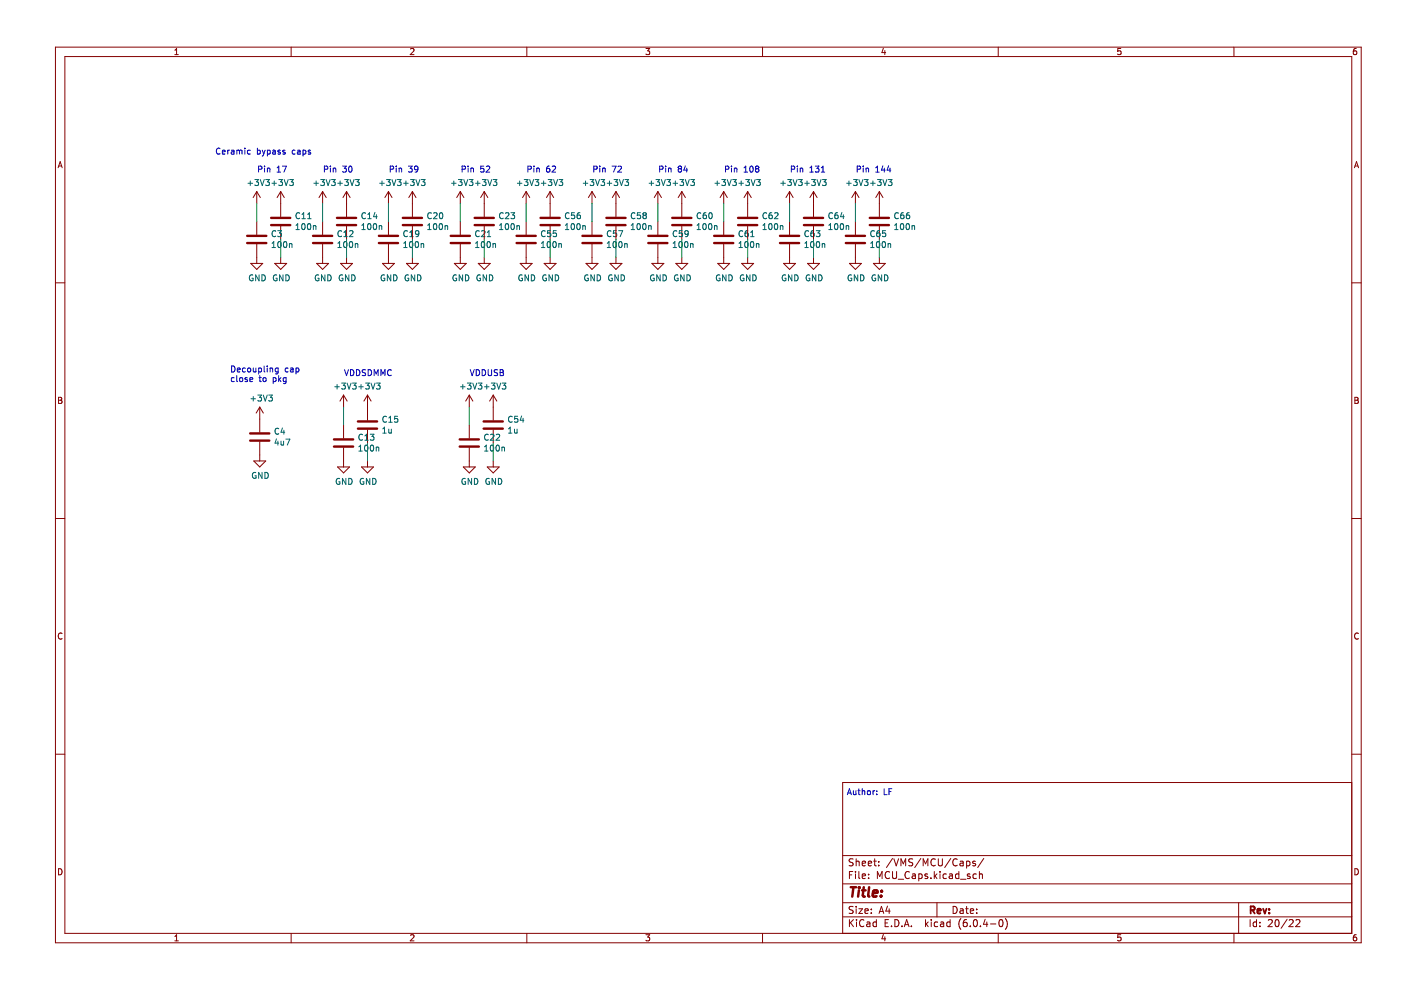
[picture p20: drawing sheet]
<svg xmlns="http://www.w3.org/2000/svg" width="297mm" height="210mm" viewBox="0 0 297 210" stroke-linecap="round" stroke-linejoin="round" font-family="sans-serif">
<path d="M1.8 0h295.3v209.9h-295.3z" fill-rule="evenodd" fill="#fff" stroke="#fff" stroke-width=".21"/>
<g fill="none" stroke="#840000" stroke-width=".21">
<path d="M11.8 10h276.8v189.9h-276.8zM13.8 12h272.8v185.9h-272.8zM37.1 11.6h.7M37.1 10.7l.3-.4v1.3M61.7 10v2M87 10.4l.5-.1 .3 .4-.8 .9h.8M111.7 10v2M136.9 10.3h.9l-.5 .5 .4 .1v.6l-.2 .1-.6-.1M161.7 10v2M187.3 10.2l-.3 .9h.8M187.6 10.7v.9M211.6 10v2"/>
<path d="M237.6 10.3h-.6v.6l.6-.1v.7l-.2 .1-.4-.1M261.6 10v2M287.5 10.3h-.3l-.2 .3-.1 .7 .3 .3 .4-.1-.1-.7h-.3l-.3 .2M12.3 35.6l.5-1.3 .4 1.3M12.4 35.2h.7M287.2 35.6l.4-1.3 .4 1.3M287.3 35.2h.6M11.8 60h2M53.2 55.8h2.5l-1.3 1.3zM54.4 40.6v2.6M54.4 47v2.8M54.4 51.8v4"/>
<path d="M54.4 40.6l-.7 1.3M54.4 40.6l.8 1.3M58.2 55.8h2.6l-1.3 1.3zM59.5 40.6v5.3M59.5 48v2.8M59.5 54.6v1.2M59.5 40.6l-.7 1.3M59.5 40.6l.8 1.3M67.1 55.8h2.6l-1.3 1.3zM68.4 40.6v2.6M68.4 47v2.8M68.4 51.8v4"/>
<path d="M68.4 40.6l-.8 1.3M68.4 40.6l.8 1.3M72.2 55.8h2.5l-1.2 1.3zM73.5 40.6v5.3M73.5 48v2.8M73.5 54.6v1.2M73.5 40.6l-.8 1.3M73.5 40.6l.7 1.3M81.1 55.8h2.5l-1.2 1.3zM82.4 40.6v2.6M82.4 47v2.8M82.4 51.8v4"/>
<path d="M82.4 40.6l-.8 1.3M82.4 40.6l.7 1.3M86.2 55.8h2.5l-1.3 1.3zM87.4 40.6l-.7 1.3M87.4 40.6v5.3M87.4 48v2.8M87.4 54.6v1.2M87.4 40.6l.8 1.3M96.3 55.8h2.6l-1.3 1.3zM97.6 40.6v2.6M97.6 47v2.8M97.6 51.8v4"/>
<path d="M97.6 40.6l-.8 1.3M97.6 40.6l.8 1.3M101.4 55.8h2.5l-1.2 1.3zM102.7 40.6v5.3M102.7 48v2.8M102.7 54.6v1.2M102.7 40.6l-.8 1.3M102.7 40.6l.7 1.3M110.3 55.8h2.5l-1.2 1.3zM111.6 40.6l-.8 1.3M111.6 40.6v2.6M111.6 47v2.8"/>
<path d="M111.6 51.8v4M111.6 40.6l.7 1.3M115.4 55.8h2.5l-1.3 1.3zM116.6 40.6l-.7 1.3M116.6 40.6v5.3M116.6 48v2.8M116.6 54.6v1.2M116.6 40.6l.8 1.3M124.2 55.8h2.6l-1.3 1.3zM125.5 40.6l-.7 1.3M125.5 40.6v2.6M125.5 47v2.8"/>
<path d="M125.5 51.8v4M125.5 40.6l.8 1.3M129.3 55.8h2.6l-1.3 1.3zM130.6 40.6v5.3M130.6 48v2.8M130.6 54.6v1.2M130.6 40.6l-.8 1.3M130.6 40.6l.8 1.3M138.2 55.8h2.5l-1.2 1.3zM139.5 40.6l-.8 1.3M139.5 40.6v2.6M139.5 47v2.8"/>
<path d="M139.5 51.8v4M139.5 40.6l.7 1.3M143.3 55.8h2.5l-1.2 1.3zM144.6 40.6v5.3M144.6 48v2.8M144.6 54.6v1.2M144.6 40.6l-.8 1.3M144.6 40.6l.7 1.3M152.2 55.8h2.5l-1.3 1.3zM153.4 40.6v2.6M153.4 47v2.8M153.4 51.8v4"/>
<path d="M153.4 40.6l-.7 1.3M153.4 40.6l.8 1.3M157.2 55.8h2.6l-1.3 1.3zM158.5 40.6v5.3M158.5 48v2.8M158.5 54.6v1.2M158.5 40.6l-.7 1.3M158.5 40.6l.8 1.3M166.1 55.8h2.6l-1.3 1.3zM167.4 40.6v2.6M167.4 47v2.8M167.4 51.8v4"/>
<path d="M167.4 40.6l-.8 1.3M167.4 40.6l.8 1.3M171.2 55.8h2.5l-1.2 1.3zM172.5 40.6v5.3M172.5 48v2.8M172.5 54.6v1.2M172.5 40.6l-.8 1.3M172.5 40.6l.7 1.3M180.1 55.8h2.5l-1.2 1.3zM181.4 40.6v2.6M181.4 47v2.8M181.4 51.8v4"/>
<path d="M181.4 40.6l-.8 1.3M181.4 40.6l.7 1.3M185.2 55.8h2.5l-1.3 1.3zM186.4 40.6v5.3M186.4 48v2.8M186.4 54.6v1.2M186.4 40.6l-.7 1.3M186.4 40.6l.8 1.3M286.6 60h2M12.4 84.2h.4l.3 .3-.3 .4 .3 .1 .1 .3-.3 .2h-.5zM12.4 84.9h.4M53.8 97.7h2.5l-1.2 1.3z"/>
<path d="M55.1 86.3l-.8 1.3M55.1 86.3v5.3M55.1 93.7v4M55.1 86.3l.7 1.3M71.6 99h2.5l-1.3 1.3zM72.8 83.8v2.5M72.8 90.1v2.8M72.8 94.9v4.1M72.8 83.8l-.7 1.2M72.8 83.8l.8 1.2M76.6 99h2.6l-1.3 1.3zM77.9 83.8l-.7 1.2"/>
<path d="M77.9 83.8v5.3M77.9 91.1v2.8M77.9 97.7v1.3M77.9 83.8l.8 1.2M98.2 99h2.6l-1.3 1.3zM99.5 83.8v2.5M99.5 90.1v2.8M99.5 94.9v4.1M99.5 83.8l-.8 1.2M99.5 83.8l.8 1.2M103.3 99h2.5l-1.2 1.3zM104.6 83.8v5.3"/>
<path d="M104.6 91.1v2.8M104.6 97.7v1.3M104.6 83.8l-.8 1.2M104.6 83.8l.7 1.2M287.3 84.2h.4l.2 .3-.2 .4 .2 .1 .1 .3-.2 .2h-.5zM287.3 84.9h.4M11.8 109.9h2M286.6 109.9h2M13.2 134.3a.58 .58 0 0 0-.9 .6 .58 .58 0 0 0 .9 .5M288 134.3a.58 .58 0 0 0-.8 .6 .58 .58 0 0 0 .8 .5M11.8 159.9h2M286.6 159.9h2"/>
<path d="M286.6 165.9h-107.9v32M12.4 184.2a.66 .66 0 0 1 .8 .6 .66 .66 0 0 1-.8 .7zM37.1 198.6l.3-.4v1.3M37.1 199.5h.7M61.7 197.9v2M87 198.3l.5-.1 .3 .4-.8 .9h.8M111.7 197.9v2M136.9 198.2h.9l-.5 .5 .4 .1v.6l-.2 .1-.6-.1M161.7 197.9v2M178.7 194.4h107.9M178.7 191.4h107.9M178.7 187.4h107.9"/>
<path d="M178.7 181.4h107.9M180.1 195v1.5M180.1 185.5h.5M180.3 195.6l.7 .9M180.8 184.8h-.7v1.5M180.9 192.2h-.6l-.2 .1v.4l.6 .3 .2 .4-.3 .3-.6-.1M180.9 182.2l-.6-.1-.2 .1v.5l.6 .2 .2 .4-.3 .3-.6-.1M181 195l-.9 .8M181.4 184.8v.1M181.4 185.3v1M181.5 182.1v1.5M181.5 192.2v.1"/>
<path d="M181.5 192.7v1M181.5 182.7l.2-.1 .4 .1 .1 .9M181.6 195v.1M181.6 195.5v1M182.1 192.7h.8l-.8 1h.8M182.1 184.8v1.3l.2 .2M182.8 185.8l.7-.2v-.2l-.5-.1-.2 .2 .1 .7h.6M182.8 183.1l.7-.2v-.2l-.5-.1-.2 .2 .1 .7h.6M183.2 195.1a.71 .71 0 0 0-1 .5 .71 .71 0 0 0 .7 .9l.3-.2M183.4 193.2l.7-.2-.1-.3h-.4l-.2 .2 .1 .7h.5M183.8 195.5h.6l.1 1M184.1 183.1l.7-.2-.1-.2-.4-.1-.2 .2 .1 .7h.5"/>
<path d="M184.2 186.1v.2M184.2 185.4v.1M184.5 195.8l-.5 .1-.3 .2 .3 .4 .5-.1M184.7 193.5v.2M184.7 192.7v.2M185.2 182.6h.6M185.4 182.1v1.3l.4 .2M185.8 195.5h-.4l-.3 .3 .1 .6h.6M185.8 195v1.5M186 186.3v-1.5l.5 1.1 .5-1.1v1.5M186.3 182.7v.1M186.3 183.4v.2"/>
<path d="M186.4 193.7l.5-1.5 .5 1.5M186.5 193.2h.7M187.3 198.1l-.3 .9h.8M187.6 198.6v.9M187.7 195.7h.5M188.2 192.1l-.4 1.1h.9M188.4 195h-.7v1.5h.7M188.5 192.7v1M188.6 184.9a.71 .71 0 0 0-1 .5 .71 .71 0 0 0 .7 .9l.3-.2M189 196.3v.2M189.2 184.8v1.2l.3 .3 .4-.1 .2-.2v-1.2M189.2 182l-1.3 1.9"/>
<path d="M189.5 182.1l.5 1.5 .5-1.5M189.7 195a.76 .76 0 0 1 .9 .7 .76 .76 0 0 1-.9 .8zM190.4 186.4h1.2M191 183.6v-1.5l.5 1.1 .5-1.1v1.5M191.2 196.3v.2M191.7 196.5l.5-1.5 .5 1.5M191.9 196h.7M192.8 184.9a.71 .71 0 0 0-1 .5 .71 .71 0 0 0 .7 .9l.3-.2M193.2 196.3v.2M193.4 185.4h.6l.1 .9M193.5 182.2l-.6-.1-.2 .1v.5l.7 .2 .1 .4-.3 .3-.5-.1M194.1 185.6l-.5 .1-.2 .2 .2 .4 .5-.1"/>
<path d="M194.8 185.4l.4-.1 .3 .3-.1 .6h-.6M194.8 185.3v1.5M195.2 182l-1.3 1.9M195.7 183.6v-1.5l.5 1.1 .5-1.1v1.5M196.2 195v1.5M196.4 195.9l.4 .6M196.7 185.4l-.4-.1-.2 .2 .1 .2 .5 .2v.3h-.6M196.8 195.5l-.6 .5M197.4 186.1v.2M197.4 195v.1M197.4 195.5v1M198.1 184.8v1.5"/>
<path d="M198.2 185.7l.5 .6M198.3 182.2a.71 .71 0 0 0-1 .5 .71 .71 0 0 0 .7 .9l.3-.2M198.7 191.4v3M198.7 185.3l-.6 .6M198.8 195.5h-.4l-.3 .3 .1 .6h.6M198.9 182.1v1.2l.3 .3 .5-.1 .1-.2v-1.2M199.3 184.8v.1M199.3 185.3v1M199.4 195.5h.6l.1 1M200.1 195.8l-.5 .1-.2 .2 .2 .4 .5-.1M200.7 185.4l-.5-.1-.3 .3 .2 .6h.6M201.3 185.4h.6v.9"/>
<path d="M201.4 195.5h-.4l-.3 .3 .2 .6h.5M201.4 195v1.5M201.6 182l-1.3 1.9M201.9 185.6l-.5 .1-.2 .2 .2 .4 .5-.1M202.1 192.2a.76 .76 0 0 1 .8 .7 .76 .76 0 0 1-.8 .8zM202.9 182.2a.71 .71 0 0 0-.9 .5 .71 .71 0 0 0 .7 .9l.2-.2M203.3 184.8v1.5M203.3 185.4l-.4-.1-.3 .3 .1 .6h.6M203.6 182.7h.6v.9M203.6 192.7h.6v1M203.7 186.4h1.1M203.7 194.8a1.72 1.72 0 0 0 0 2.2"/>
<path d="M204.2 193l-.5 .1-.2 .2 .2 .4 .5-.1M204.2 182.9l-.5 .1-.2 .2 .2 .4 .5-.1M204.7 192.7h.6M204.9 192.2v1.3l.4 .2M204.9 195h-.4a1.01 1.01 0 0 0 0 1.5l.5-.2 .1-.5-.3-.3-.4 .1-.2 .2M204.9 182.6v1.5M204.9 182.7l.5-.1 .3 .3-.2 .6h-.6M205.7 185.4l-.4-.1-.2 .2 .1 .2 .5 .2v.3h-.6M205.7 193.2l.7-.2v-.3h-.5l-.2 .2 .1 .7h.6M205.7 196.3v.2M206.5 195.1l.2-.1a.8 .8 0 0 1 .5 .7 .8 .8 0 0 1-.5 .8l-.3-.6zM206.8 182.7l-.4-.1-.2 .2 .1 .2 .5 .2v.3h-.6"/>
<path d="M207 185.4l-.4-.1-.3 .3 .1 .6h.6M207.1 193.5v.2M207.1 192.7v.2M207.7 185.4l.2-.1 .3 .1 .1 .9M207.7 184.8v1.5M207.9 196.3v.2M208.6 182l-1.3 1.9M208.9 194.9l-.4 1.1h.9M209.2 195.5v1M210 195.9h1.1M211.6 197.9v2M211.9 195.1l.2-.1a.8 .8 0 0 1 .6 .7 .8 .8 0 0 1-.6 .8l-.3-.6z"/>
<path d="M213.1 194.8a1.72 1.72 0 0 1 0 2.2M237.6 198.2h-.6v.6l.6-.1v.7l-.2 .1-.4-.1M261.6 197.9v2M262.6 191.4v6.5M265 195v1.5M266.4 195.5h-.4l-.3 .3 .1 .6h.6M266.4 195v1.5M267.1 196.3v.2M267.1 195.5v.2M268.9 195.1l.6-.1 .3 .4-1 1.1h1M270.5 195.1l.2-.1a.8 .8 0 0 1 .5 .7 .8 .8 0 0 1-.5 .8l-.4-.6zM272.9 194.9l-1.3 1.9"/>
<path d="M273.3 195.1l.6-.1 .3 .4-.9 1.1h.9M274.8 195.1l.5-.1 .3 .4-.9 1.1h.9M287.3 184.2a.66 .66 0 0 1 .7 .6 .66 .66 0 0 1-.7 .7zM287.5 198.2h-.3l-.2 .3-.1 .7 .3 .3 .4-.1-.1-.7h-.3l-.3 .2"/>
</g>
<path d="M265.2 193l.7-.1 .1-.2v-.4l-.8-.1v1.5M265.5 193l.5 .7M266.6 193.2l.7-.2-.1-.3h-.4l-.2 .2 .1 .7h.5M267.8 192.7l.4 1 .3-1M269.1 193.5v.2M269.1 192.7v.2" fill="none" stroke="#840000" stroke-width=".39"/>
<path d="M180.4 188.1h1.1M180.9 188.1l-.2 2M182.1 188.8l-.2 1.3M182.2 188.1v.2M182.8 188.8h.7M183.1 188.1l-.2 1.7 .1 .2 .4 .1M184.3 188.1l-.2 1.7 .2 .3M185.1 189.4l.9-.2v-.3l-.6-.1-.3 .3v.9h.7M186.8 189.9v.2M186.9 188.9v.2" fill="none" stroke="#840000" stroke-width=".52"/>
<g fill="none" stroke="#006464" stroke-width=".21">
<path d="M52.6 38.9h.9M53.1 38.4v.9M54 38.1h.8l-.4 .5 .4 .1v.5l-.2 .1-.6-.1M55.2 38.1l.4 1.2 .4-1.2M56.3 38.1h.8l-.4 .5 .4 .1v.5l-.2 .1-.6-.1M57.7 38.9h.9M58.1 38.4v.9M59.1 38.1h.8l-.4 .5 .3 .1v.5l-.1 .1-.6-.1M60.3 38.1l.4 1.2 .4-1.2M61.4 38.1h.8l-.4 .5 .3 .1v.5l-.2 .1-.5-.1M66.5 38.9h1M67 38.4v.9"/>
<path d="M68 38.1h.8l-.4 .5 .3 .1v.5l-.2 .1-.5-.1M69.1 38.1l.5 1.2 .4-1.2M70.3 38.1h.8l-.4 .5 .3 .1v.5l-.2 .1-.5-.1M71.6 38.9h1M72.1 38.4v.9M73.1 38.1h.8l-.5 .5 .4 .1v.5l-.2 .1-.5-.1M74.2 38.1l.4 1.2 .5-1.2M75.4 38.1h.8l-.5 .5 .4 .1v.5l-.2 .1-.5-.1M80.5 38.9h1M81 38.4v.9M82 38.1h.7l-.4 .5 .4 .1v.5l-.2 .1-.5-.1M83.1 38.1l.4 1.2 .5-1.2"/>
<path d="M84.3 38.1h.7l-.4 .5 .4 .1v.5l-.2 .1-.5-.1M85.6 38.9h.9M86.1 38.4v.9M87 38.1h.8l-.4 .5 .4 .1v.5l-.2 .1-.6-.1M88.2 38.1l.4 1.2 .4-1.2M89.3 38.1h.8l-.4 .5 .4 .1v.5l-.2 .1-.6-.1M95.7 38.9h1M96.2 38.4v.9M97.2 38.1h.8l-.5 .5 .4 .1v.5l-.2 .1-.5-.1M98.3 38.1l.5 1.2 .4-1.2M99.5 38.1h.8l-.5 .5 .4 .1v.5l-.2 .1-.5-.1M100.8 38.9h1"/>
<path d="M101.3 38.4v.9M102.3 38.1h.7l-.4 .5 .4 .1v.5l-.2 .1-.5-.1M103.4 38.1l.4 1.2 .5-1.2M104.6 38.1h.7l-.4 .5 .4 .1v.5l-.2 .1-.5-.1M109.7 38.9h1M110.2 38.4v.9M111.1 38.1h.8l-.4 .5 .4 .1v.5l-.2 .1-.6-.1M112.3 38.1l.4 1.2 .4-1.2M113.4 38.1h.8l-.4 .5 .4 .1v.5l-.2 .1-.6-.1M114.8 38.9h.9M115.3 38.4v.9M116.2 38.1h.8l-.4 .5 .4 .1v.5l-.2 .1-.6-.1"/>
<path d="M117.4 38.1l.4 1.2 .4-1.2M118.5 38.1h.8l-.4 .5 .3 .1v.5l-.1 .1-.6-.1M123.7 38.9h.9M124.1 38.4v.9M125.1 38.1h.8l-.4 .5 .3 .1v.5l-.1 .1-.6-.1M126.3 38.1l.4 1.2 .4-1.2M127.4 38.1h.8l-.4 .5 .3 .1v.5l-.1 .1-.6-.1M128.7 38.9h1M129.2 38.4v.9M130.2 38.1h.8l-.4 .5 .3 .1v.5l-.2 .1-.5-.1M131.3 38.1l.5 1.2 .4-1.2M132.5 38.1h.8l-.5 .5 .4 .1v.5l-.2 .1-.5-.1"/>
<path d="M137.6 38.9h1M138.1 38.4v.9M139.1 38.1h.8l-.5 .5 .4 .1v.5l-.2 .1-.5-.1M140.2 38.1l.4 1.2 .5-1.2M141.4 38.1h.8l-.5 .5 .4 .1v.5l-.2 .1-.5-.1M142.7 38.9h1M143.2 38.4v.9M144.2 38.1h.7l-.4 .5 .4 .1v.5l-.2 .1-.5-.1M145.3 38.1l.4 1.2 .4-1.2M146.4 38.1h.8l-.4 .5 .4 .1v.5l-.2 .1-.6-.1M151.6 38.9h1M152.1 38.4v.9"/>
<path d="M153 38.1h.8l-.4 .5 .4 .1v.5l-.2 .1-.6-.1M154.2 38.1l.4 1.2 .4-1.2M155.3 38.1h.8l-.4 .5 .4 .1v.5l-.2 .1-.6-.1M156.7 38.9h.9M157.1 38.4v.9M158.1 38.1h.8l-.4 .5 .3 .1v.5l-.1 .1-.6-.1M159.3 38.1l.4 1.2 .4-1.2M160.4 38.1h.8l-.4 .5 .3 .1v.5l-.1 .1-.6-.1M165.5 38.9h1M166 38.4v.9M167 38.1h.8l-.4 .5 .3 .1v.5l-.2 .1-.5-.1M168.1 38.1l.5 1.2 .4-1.2"/>
<path d="M169.3 38.1h.8l-.4 .5 .3 .1v.5l-.2 .1-.5-.1M170.6 38.9h1M171.1 38.4v.9M172.1 38.1h.8l-.5 .5 .4 .1v.5l-.2 .1-.5-.1M173.2 38.1l.4 1.2 .5-1.2M174.4 38.1h.8l-.5 .5 .4 .1v.5l-.2 .1-.5-.1M179.5 38.9h1M180 38.4v.9M181 38.1h.7l-.4 .5 .4 .1v.5l-.2 .1-.5-.1M182.1 38.1l.4 1.2 .5-1.2M183.3 38.1h.7l-.4 .5 .4 .1v.5l-.2 .1-.5-.1M184.6 38.9h1"/>
<path d="M185.1 38.4v.9M186 38.1h.8l-.4 .5 .4 .1v.5l-.2 .1-.6-.1M187.2 38.1l.4 1.2 .4-1.2M188.3 38.1h.8l-.4 .5 .4 .1v.5l-.2 .1-.6-.1M53.6 58.3a.58 .58 0 0 0-.7 .6 .58 .58 0 0 0 .8 .5v-.4h-.3M54.9 58.3v1.2l-.7-1.2v1.2M55.5 58.3a.64 .64 0 0 1 .8 .6 .64 .64 0 0 1-.8 .6zM57.7 52.5h.7M57.7 51.6l.3-.4v1.3M58.5 49a.56 .56 0 0 0-.8 .5 .56 .56 0 0 0 .8 .6M58.7 58.3a.58 .58 0 0 0-.8 .6 .58 .58 0 0 0 .8 .5v-.4h-.2M58.9 48.9h.8l-.5 .5 .4 .1v.6l-.2 .1-.5-.1"/>
<path d="M59 51.3l.2-.1a.68 .68 0 0 1 .4 .7 .68 .68 0 0 1-.4 .6l-.3-.5zM60 58.3v1.2l-.7-1.2v1.2M60.2 51.3l.2-.1a.68 .68 0 0 1 .4 .7 .68 .68 0 0 1-.4 .6l-.3-.5zM60.6 58.3a.64 .64 0 0 1 .7 .6 .64 .64 0 0 1-.7 .6zM61.4 51.8l.4-.1 .1 .8M61.4 51.6v.9M62.8 48.7h.7M62.8 47.8l.3-.4v1.3M63.5 45.2a.56 .56 0 0 0-.8 .5 .56 .56 0 0 0 .8 .5M64 46.4h.7M64 45.5l.4-.4v1.3M64.1 47.5l.2-.1a.68 .68 0 0 1 .4 .6 .68 .68 0 0 1-.4 .7l-.3-.5z"/>
<path d="M65.2 46.4h.8M65.2 45.5l.4-.4v1.3M65.3 47.5l.2-.1a.68 .68 0 0 1 .4 .6 .68 .68 0 0 1-.4 .7l-.3-.5zM66.4 47.8v.9M66.4 48l.5-.1 .1 .8M67.6 58.3a.58 .58 0 0 0-.8 .6 .58 .58 0 0 0 .8 .5v-.4h-.2M68.9 58.3v1.2l-.7-1.2v1.2M69.5 58.3a.64 .64 0 0 1 .7 .6 .64 .64 0 0 1-.7 .6zM71.6 52.5h.8M71.6 51.6l.4-.4v1.3M72.4 49a.56 .56 0 0 0-.8 .5 .56 .56 0 0 0 .8 .6M72.6 58.3a.58 .58 0 0 0-.7 .6 .58 .58 0 0 0 .8 .5v-.4h-.2"/>
<path d="M72.9 50.2h.7M72.9 49.3l.4-.4v1.3M73 51.3l.1-.1a.68 .68 0 0 1 .5 .7 .68 .68 0 0 1-.5 .6l-.3-.5zM74 58.3v1.2l-.8-1.2v1.2M74.1 49l.5-.1 .2 .4-.7 .9h.7M74.2 51.3l.2-.1a.68 .68 0 0 1 .4 .7 .68 .68 0 0 1-.4 .6l-.3-.5zM74.6 58.3a.64 .64 0 0 1 .7 .6 .64 .64 0 0 1-.7 .6zM75.3 51.8l.5-.1 .1 .8M75.3 51.6v.9M76.7 48.7h.7M76.7 47.8l.4-.4v1.3M77.5 45.2a.56 .56 0 0 0-.8 .5 .56 .56 0 0 0 .8 .5"/>
<path d="M78 46.4h.7M78 45.5l.3-.4v1.3M78 47.5l.2-.1a.68 .68 0 0 1 .5 .6 .68 .68 0 0 1-.5 .7l-.3-.5zM79.3 47.5l.1-.1a.68 .68 0 0 1 .5 .6 .68 .68 0 0 1-.5 .7l-.3-.5zM79.5 45l-.3 .9h.8M79.8 45.5v.9M80.4 48l.5-.1v.8M80.4 47.8v.9M81.5 58.3a.58 .58 0 0 0-.7 .6 .58 .58 0 0 0 .8 .5v-.4h-.3M82.9 58.3v1.2l-.8-1.2v1.2M83.5 58.3a.64 .64 0 0 1 .7 .6 .64 .64 0 0 1-.7 .6zM85.6 52.5h.7"/>
<path d="M85.6 51.6l.4-.4v1.3M86.4 49a.56 .56 0 0 0-.8 .5 .56 .56 0 0 0 .8 .6M86.6 58.3a.58 .58 0 0 0-.7 .6 .58 .58 0 0 0 .8 .5v-.4h-.3M86.9 50.2h.7M86.9 49.3l.3-.4v1.3M86.9 51.3l.2-.1a.68 .68 0 0 1 .5 .7 .68 .68 0 0 1-.5 .6l-.3-.5zM87.9 58.3v1.2l-.7-1.2v1.2M88.1 51.3l.2-.1a.68 .68 0 0 1 .5 .7 .68 .68 0 0 1-.5 .6l-.3-.5zM88.5 58.3a.64 .64 0 0 1 .8 .6 .64 .64 0 0 1-.8 .6zM88.8 49.5l-.2 .2-.4-.1-.1-.6 .5-.1 .2 .3-.1 .7-.1 .2-.4 .1M89.3 51.8l.5-.1v.8M89.3 51.6v.9"/>
<path d="M90.7 48.7h.7M90.7 47.8l.3-.4v1.3M91.5 45.2a.56 .56 0 0 0-.8 .5 .56 .56 0 0 0 .8 .5M91.9 45.2l.5-.1 .3 .4-.8 .9h.8M92 47.5l.2-.1a.68 .68 0 0 1 .4 .6 .68 .68 0 0 1-.4 .7l-.3-.5zM93.2 47.5l.2-.1a.68 .68 0 0 1 .4 .6 .68 .68 0 0 1-.4 .7l-.3-.5zM93.3 45.2l.2-.1a.68 .68 0 0 1 .4 .6 .68 .68 0 0 1-.4 .7l-.3-.5zM94.4 48l.4-.1 .1 .8M94.4 47.8v.9M96.8 58.3a.58 .58 0 0 0-.8 .6 .58 .58 0 0 0 .8 .5v-.4h-.2M98.1 58.3v1.2l-.7-1.2v1.2M98.7 58.3a.64 .64 0 0 1 .7 .6 .64 .64 0 0 1-.7 .6z"/>
<path d="M100.8 52.5h.8M100.8 51.6l.4-.4v1.3M101.6 49a.56 .56 0 0 0-.8 .5 .56 .56 0 0 0 .8 .6M101.8 58.3a.58 .58 0 0 0-.7 .6 .58 .58 0 0 0 .8 .5v-.4h-.3M102.1 49l.5-.1 .2 .4-.8 .9h.8M102.2 51.3l.1-.1a.68 .68 0 0 1 .5 .7 .68 .68 0 0 1-.5 .6l-.3-.5zM103.2 58.3v1.2l-.8-1.2v1.2M103.3 50.2h.7M103.3 49.3l.4-.4v1.3M103.4 51.3l.2-.1a.68 .68 0 0 1 .4 .7 .68 .68 0 0 1-.4 .6l-.3-.5zM103.8 58.3a.64 .64 0 0 1 .7 .6 .64 .64 0 0 1-.7 .6zM104.5 51.8l.5-.1 .1 .8"/>
<path d="M104.5 51.6v.9M105.9 48.7h.7M105.9 47.8l.4-.4v1.3M106.7 45.2a.56 .56 0 0 0-.8 .5 .56 .56 0 0 0 .8 .5M107.2 45.2l.5-.1 .2 .4-.8 .9h.8M107.2 47.5l.2-.1a.68 .68 0 0 1 .5 .6 .68 .68 0 0 1-.5 .7l-.3-.5zM108.3 45.1h.8l-.4 .5 .4 .1v.5l-.2 .2-.6-.2M108.4 47.5l.2-.1a.68 .68 0 0 1 .5 .6 .68 .68 0 0 1-.5 .7l-.3-.5zM109.6 48l.5-.1v.8M109.6 47.8v.9M110.7 58.3a.58 .58 0 0 0-.7 .6 .58 .58 0 0 0 .8 .5v-.4h-.3M112 58.3v1.2l-.7-1.2v1.2"/>
<path d="M112.6 58.3a.64 .64 0 0 1 .8 .6 .64 .64 0 0 1-.8 .6zM114.8 52.5h.7M114.8 51.6l.4-.4v1.3M115.6 49a.56 .56 0 0 0-.8 .5 .56 .56 0 0 0 .8 .6M115.8 58.3a.58 .58 0 0 0-.7 .6 .58 .58 0 0 0 .8 .5v-.4h-.3M116.1 51.3l.2-.1a.68 .68 0 0 1 .4 .7 .68 .68 0 0 1-.4 .6l-.3-.5zM116.7 48.9h-.6v.6h.6v.6l-.2 .1-.4-.1M117.1 58.3v1.2l-.7-1.2v1.2M117.3 51.3l.2-.1a.68 .68 0 0 1 .5 .7 .68 .68 0 0 1-.5 .6l-.3-.5zM117.7 58.3a.64 .64 0 0 1 .8 .6 .64 .64 0 0 1-.8 .6zM117.9 48.9h-.6v.6h.6v.6l-.1 .1-.5-.1M118.5 51.8l.5-.1v.8"/>
<path d="M118.5 51.6v.9M119.9 48.7h.7M119.9 47.8l.3-.4v1.3M120.7 45.2a.56 .56 0 0 0-.8 .5 .56 .56 0 0 0 .8 .5M121.2 47.5l.2-.1a.68 .68 0 0 1 .4 .6 .68 .68 0 0 1-.4 .7l-.3-.5zM121.8 45.1h-.6l-.1 .6 .6-.1 .1 .6-.2 .2-.5-.2M122.4 47.5l.2-.1a.68 .68 0 0 1 .4 .6 .68 .68 0 0 1-.4 .7l-.3-.5zM123 45.1l-.4 .1-.2 .2-.1 .7 .3 .3 .4-.2v-.6h-.4l-.3 .2M123.6 48l.4-.1 .1 .8M123.6 47.8v.9M124.7 58.3a.58 .58 0 0 0-.8 .6 .58 .58 0 0 0 .8 .5v-.4h-.2M126 58.3v1.2l-.7-1.2v1.2"/>
<path d="M126.6 58.3a.64 .64 0 0 1 .7 .6 .64 .64 0 0 1-.7 .6zM128.8 52.5h.7M128.8 51.6l.3-.4v1.3M129.5 49a.56 .56 0 0 0-.8 .5 .56 .56 0 0 0 .8 .6M129.8 58.3a.58 .58 0 0 0-.8 .6 .58 .58 0 0 0 .8 .5v-.4h-.2M130.1 51.3l.2-.1a.68 .68 0 0 1 .4 .7 .68 .68 0 0 1-.4 .6l-.3-.5zM130.7 48.9h-.6l-.1 .6h.6l.1 .6-.2 .1-.5-.1M131.1 58.3v1.2l-.7-1.2v1.2M131.2 48.9h.8l-.5 1.3M131.3 51.3l.2-.1a.68 .68 0 0 1 .4 .7 .68 .68 0 0 1-.4 .6l-.3-.5zM131.7 58.3a.64 .64 0 0 1 .7 .6 .64 .64 0 0 1-.7 .6zM132.4 51.8l.5-.1 .1 .8"/>
<path d="M132.4 51.6v.9M133.8 48.7h.8M133.8 47.8l.4-.4v1.3M134.6 45.2a.56 .56 0 0 0-.8 .5 .56 .56 0 0 0 .8 .5M135.2 47.5l.1-.1a.68 .68 0 0 1 .5 .6 .68 .68 0 0 1-.5 .7l-.3-.5zM135.8 45.1h-.6l-.1 .6 .6-.1 .1 .6-.2 .2-.5-.2M136.4 47.5l.2-.1a.68 .68 0 0 1 .4 .6 .68 .68 0 0 1-.4 .7l-.3-.5zM136.6 45.6l-.3 .3 .1 .3 .2 .2h.2l.2-.3v-.3l-.2-.2M136.6 45.6l-.3-.2 .3-.3h.2l.2 .2-.2 .3M136.6 45.6h.2M137.5 48l.5-.1 .1 .8M137.5 47.8v.9"/>
<path d="M138.6 58.3a.58 .58 0 0 0-.7 .6 .58 .58 0 0 0 .8 .5v-.4h-.2M140 58.3v1.2l-.8-1.2v1.2M140.6 58.3a.64 .64 0 0 1 .7 .6 .64 .64 0 0 1-.7 .6zM142.7 52.5h.7M142.7 51.6l.4-.4v1.3M143.5 49a.56 .56 0 0 0-.8 .5 .56 .56 0 0 0 .8 .6M143.7 58.3a.58 .58 0 0 0-.7 .6 .58 .58 0 0 0 .8 .5v-.4h-.3M144 51.3l.2-.1a.68 .68 0 0 1 .5 .7 .68 .68 0 0 1-.5 .6l-.3-.5zM144.7 48.9h-.7v.6h.6l.1 .6-.2 .1-.5-.1M145 58.3v1.2l-.7-1.2v1.2M145.3 51.3l.1-.1a.68 .68 0 0 1 .5 .7 .68 .68 0 0 1-.5 .6l-.3-.5zM145.6 58.3a.64 .64 0 0 1 .8 .6 .64 .64 0 0 1-.8 .6z"/>
<path d="M145.9 49.5l-.2 .2-.4-.1v-.6l.4-.1 .2 .3v.7l-.2 .2-.4 .1M146.4 51.8l.5-.1v.8M146.4 51.6v.9M147.8 48.7h.7M147.8 47.8l.4-.4v1.3M148.6 45.2a.56 .56 0 0 0-.8 .5 .56 .56 0 0 0 .8 .5M149.1 47.5l.2-.1a.68 .68 0 0 1 .4 .6 .68 .68 0 0 1-.4 .7l-.3-.5zM149.7 45.1l-.4 .1-.2 .2v.7l.2 .3 .4-.2v-.6h-.4l-.2 .2M150.3 47.5l.2-.1a.68 .68 0 0 1 .5 .6 .68 .68 0 0 1-.5 .7l-.3-.5zM150.4 45.2l.2-.1a.68 .68 0 0 1 .4 .6 .68 .68 0 0 1-.4 .7l-.3-.5zM151.5 48l.5-.1v.8M151.5 47.8v.9"/>
<path d="M152.6 58.3a.58 .58 0 0 0-.7 .6 .58 .58 0 0 0 .8 .5v-.4h-.3M153.9 58.3v1.2l-.7-1.2v1.2M154.5 58.3a.64 .64 0 0 1 .8 .6 .64 .64 0 0 1-.8 .6zM156.7 52.5h.7M156.7 51.6l.3-.4v1.3M157.5 49a.56 .56 0 0 0-.8 .5 .56 .56 0 0 0 .8 .6M157.7 58.3a.58 .58 0 0 0-.8 .6 .58 .58 0 0 0 .8 .5v-.4h-.2M158 51.3l.2-.1a.68 .68 0 0 1 .4 .7 .68 .68 0 0 1-.4 .6l-.3-.5zM158.6 48.9l-.4 .1-.2 .2v.7l.2 .3 .4-.1v-.6l-.4-.1-.2 .2M159 58.3v1.2l-.7-1.2v1.2M159.2 50.2h.7M159.2 49.3l.3-.4v1.3"/>
<path d="M159.2 51.3l.2-.1a.68 .68 0 0 1 .4 .7 .68 .68 0 0 1-.4 .6l-.3-.5zM159.6 58.3a.64 .64 0 0 1 .7 .6 .64 .64 0 0 1-.7 .6zM160.4 51.8l.5-.1v.8M160.4 51.6v.9M161.8 48.7h.7M161.8 47.8l.3-.4v1.3M162.5 45.2a.56 .56 0 0 0-.7 .5 .56 .56 0 0 0 .7 .5M163.1 47.5l.2-.1a.68 .68 0 0 1 .4 .6 .68 .68 0 0 1-.4 .7l-.3-.5zM163.6 45.1l-.3 .1-.2 .2-.1 .7 .3 .3 .4-.2-.1-.6h-.3l-.3 .2M164.2 45.2l.5-.1 .3 .4-.8 .9h.8M164.3 47.5l.2-.1a.68 .68 0 0 1 .4 .6 .68 .68 0 0 1-.4 .7l-.3-.5zM165.4 48l.5-.1 .1 .8"/>
<path d="M165.4 47.8v.9M166.6 58.3a.58 .58 0 0 0-.8 .6 .58 .58 0 0 0 .8 .5v-.4h-.2M167.9 58.3v1.2l-.7-1.2v1.2M168.5 58.3a.64 .64 0 0 1 .7 .6 .64 .64 0 0 1-.7 .6zM170.6 52.5h.8M170.6 51.6l.4-.4v1.3M171.4 49a.56 .56 0 0 0-.8 .5 .56 .56 0 0 0 .8 .6M171.6 58.3a.58 .58 0 0 0-.7 .6 .58 .58 0 0 0 .8 .5v-.4h-.2M172 51.3l.2-.1a.68 .68 0 0 1 .4 .7 .68 .68 0 0 1-.4 .6l-.3-.5zM172.5 48.9l-.3 .1-.2 .2-.1 .7 .3 .3 .4-.1-.1-.6-.3-.1-.3 .2M173 58.3v1.2l-.8-1.2v1.2M173.1 48.9h.7l-.4 .5 .4 .1v.6l-.2 .1-.5-.1"/>
<path d="M173.2 51.3l.2-.1a.68 .68 0 0 1 .4 .7 .68 .68 0 0 1-.4 .6l-.3-.5zM173.6 58.3a.64 .64 0 0 1 .7 .6 .64 .64 0 0 1-.7 .6zM174.3 51.8l.5-.1 .1 .8M174.3 51.6v.9M175.7 48.7h.7M175.7 47.8l.4-.4v1.3M176.5 45.2a.56 .56 0 0 0-.8 .5 .56 .56 0 0 0 .8 .5M177 47.5l.2-.1a.68 .68 0 0 1 .5 .6 .68 .68 0 0 1-.5 .7l-.3-.5zM177.6 45.1l-.4 .1-.2 .2v.7l.2 .3 .5-.2-.1-.6h-.4l-.2 .2M178.3 47.5l.1-.1a.68 .68 0 0 1 .5 .6 .68 .68 0 0 1-.5 .7l-.3-.5zM178.5 45l-.3 .9h.8M178.8 45.5v.9"/>
<path d="M179.4 48l.5-.1 .1 .8M179.4 47.8v.9M180.5 58.3a.58 .58 0 0 0-.7 .6 .58 .58 0 0 0 .8 .5v-.4h-.3M181.9 58.3v1.2l-.8-1.2v1.2M182.5 58.3a.64 .64 0 0 1 .7 .6 .64 .64 0 0 1-.7 .6zM184.6 52.5h.7M184.6 51.6l.4-.4v1.3M185.4 49a.56 .56 0 0 0-.8 .5 .56 .56 0 0 0 .8 .6M185.6 58.3a.58 .58 0 0 0-.7 .6 .58 .58 0 0 0 .8 .5v-.4h-.3M185.9 51.3l.2-.1a.68 .68 0 0 1 .5 .7 .68 .68 0 0 1-.5 .6l-.3-.5zM186.5 48.9l-.4 .1-.2 .2v.7l.2 .3 .4-.1v-.6l-.4-.1-.2 .2M186.9 58.3v1.2l-.7-1.2v1.2"/>
<path d="M187.1 51.3l.2-.1a.68 .68 0 0 1 .5 .7 .68 .68 0 0 1-.5 .6l-.3-.5zM187.5 58.3a.64 .64 0 0 1 .8 .6 .64 .64 0 0 1-.8 .6zM187.7 48.9h-.6v.6h.6v.6l-.1 .1-.5-.1M188.3 51.8l.5-.1v.8M188.3 51.6v.9M189.7 48.7h.7M189.7 47.8l.3-.4v1.3M190.5 45.2a.56 .56 0 0 0-.8 .5 .56 .56 0 0 0 .8 .5M191 47.5l.2-.1a.68 .68 0 0 1 .4 .6 .68 .68 0 0 1-.4 .7l-.3-.5zM191.6 45.1l-.4 .1-.2 .2v.7l.2 .3 .4-.2v-.6h-.4l-.2 .2M192.2 47.5l.2-.1a.68 .68 0 0 1 .4 .6 .68 .68 0 0 1-.4 .7l-.3-.5zM192.8 45.1l-.4 .1-.2 .2v.7l.2 .3 .4-.2v-.6h-.4l-.2 .2"/>
<path d="M193.4 48l.5-.1v.8M193.4 47.8v.9M53.2 84.5h1M53.7 84.1v.9M54.7 83.8h.8l-.5 .4 .4 .2v.5l-.2 .1-.5-.1M55.8 83.8l.4 1.2 .5-1.2M57 83.8h.7l-.4 .4 .4 .2v.5l-.2 .1-.5-.1M58.6 93l-.3 1h.8M58.9 93.5v.9M59.1 90.9a.56 .56 0 0 0-.8 .5 .56 .56 0 0 0 .8 .5M59.6 93.5v.8h.5M59.9 90.7l-.3 .9h.8"/>
<path d="M60.1 93.5v.9M60.2 91.2v.9M60.6 93.1h.9l-.6 1.3M71 82h1M71.5 81.5v1M72.4 81.2h.8l-.4 .5 .4 .1v.6l-.2 .1-.6-.1M73.6 81.2l.4 1.3 .4-1.3M74.7 81.2h.8l-.4 .5 .4 .1v.6l-.2 .1-.6-.1M76.1 82h.9M76.1 95.6h.7M76.1 94.7l.3-.3v1.2M76.5 81.5v1"/>
<path d="M76.9 92.2a.56 .56 0 0 0-.8 .5 .56 .56 0 0 0 .8 .5M77.4 93.3h.7M77.4 92.4l.3-.3v1.2M77.4 94.5l.2-.1a.68 .68 0 0 1 .4 .6 .68 .68 0 0 1-.4 .6l-.3-.4zM77.5 81.2h.8l-.4 .5 .3 .1v.6l-.1 .1-.6-.1M78.5 92.1h.8l-.4 .4 .3 .2v.5l-.2 .1-.5-.1M78.6 94.5l.2-.1a.68 .68 0 0 1 .4 .6 .68 .68 0 0 1-.4 .6l-.3-.4zM78.7 81.2l.4 1.3 .4-1.3M79.8 94.9h.5v.7M79.8 94.8v.8M79.8 81.2h.8l-.4 .5 .3 .1v.6l-.1 .1-.6-.1M81.2 91.8h.7"/>
<path d="M81.2 90.9l.3-.3v1.2M81.9 88.4a.56 .56 0 0 0-.7 .5 .56 .56 0 0 0 .7 .5M82.4 89.5h.8M82.4 88.6l.4-.3v1.2M82.4 91l.1 .8 .5-.1M83 91v.8M84.3 88.3h-.6l-.1 .6 .6-.1 .1 .6-.2 .1-.5-.1M97.6 82h1M98.1 81.5v1M99.1 81.2h.8l-.4 .5 .3 .1v.6l-.2 .1-.5-.1M100.2 81.2l.5 1.3 .4-1.3M101.4 81.2h.8l-.4 .5 .3 .1v.6l-.2 .1-.5-.1"/>
<path d="M102.7 82h1M102.7 95.6h.8M102.7 94.7l.4-.3v1.2M103.2 81.5v1M103.5 92.2a.56 .56 0 0 0-.8 .5 .56 .56 0 0 0 .8 .5M104 92.2l.5-.1 .2 .3-.8 .9h.8M104.1 94.5l.1-.1a.68 .68 0 0 1 .5 .6 .68 .68 0 0 1-.5 .6l-.3-.4zM104.2 81.2h.8l-.5 .5 .4 .1v.6l-.2 .1-.5-.1M105.2 92.2l.5-.1 .2 .3-.7 .9h.7M105.3 94.5l.2-.1a.68 .68 0 0 1 .4 .6 .68 .68 0 0 1-.4 .6l-.3-.4zM105.3 81.2l.4 1.3 .5-1.3M106.4 94.9h.5l.1 .7"/>
<path d="M106.4 94.8v.8M106.5 81.2h.8l-.5 .5 .4 .1v.6l-.2 .1-.5-.1M107.8 91.8h.7M107.8 90.9l.4-.3v1.2M108.6 88.4a.56 .56 0 0 0-.8 .5 .56 .56 0 0 0 .8 .5M109.1 91v.8l.5-.1M109.6 91v.8M109.7 88.3h-.6v.6l.6-.1v.6l-.1 .1-.5-.1M110.6 88.2l-.3 .9h.8M110.9 88.7v.8M54.2 100.2a.58 .58 0 0 0-.7 .6 .58 .58 0 0 0 .8 .5v-.4h-.3M55.6 100.2v1.2l-.8-1.2v1.2"/>
<path d="M56.2 100.2a.64 .64 0 0 1 .7 .6 .64 .64 0 0 1-.7 .6zM72 101.5a.58 .58 0 0 0-.7 .6 .58 .58 0 0 0 .8 .5v-.4h-.3M73.3 101.4v1.3l-.7-1.3v1.3M73.9 101.4a.64 .64 0 0 1 .8 .7 .64 .64 0 0 1-.8 .6zM77.1 101.5a.58 .58 0 0 0-.8 .6 .58 .58 0 0 0 .8 .5v-.4h-.2M78.4 101.4v1.3l-.7-1.3v1.3M79 101.4a.64 .64 0 0 1 .7 .7 .64 .64 0 0 1-.7 .6zM98.7 101.5a.58 .58 0 0 0-.8 .6 .58 .58 0 0 0 .8 .5v-.4h-.2M100 101.4v1.3l-.7-1.3v1.3M100.6 101.4a.64 .64 0 0 1 .7 .7 .64 .64 0 0 1-.7 .6zM103.7 101.5a.58 .58 0 0 0-.7 .6 .58 .58 0 0 0 .8 .5v-.4h-.2M105.1 101.4v1.3l-.8-1.3v1.3"/>
<path d="M105.7 101.4a.64 .64 0 0 1 .7 .7 .64 .64 0 0 1-.7 .6z"/>
</g>
<g fill="none" stroke="#840000" stroke-width=".51">
<path d="M52.4 51.5h4.1M52.4 50h4.1M57.5 47.7h4M57.5 46.2h4M66.4 51.5h4M66.4 50h4M71.4 47.7h4.1M71.4 46.2h4.1M80.3 51.5h4.1M80.3 50h4.1M85.4 47.7h4.1M85.4 46.2h4.1"/>
<path d="M95.6 51.5h4M95.6 50h4M100.6 47.7h4.1M100.6 46.2h4.1M109.5 51.5h4.1M109.5 50h4.1M114.6 47.7h4.1M114.6 46.2h4.1M123.5 51.5h4M123.5 50h4M128.6 47.7h4M128.6 46.2h4"/>
<path d="M137.4 51.5h4.1M137.4 50h4.1M142.5 47.7h4.1M142.5 46.2h4.1M151.4 51.5h4.1M151.4 50h4.1M156.5 47.7h4M156.5 46.2h4M165.4 51.5h4M165.4 50h4M170.4 47.7h4.1M170.4 46.2h4.1"/>
<path d="M179.3 51.5h4.1M179.3 50h4.1M184.4 47.7h4.1M184.4 46.2h4.1M53 93.4h4.1M53 91.9h4.1M70.8 94.7h4.1M70.8 93.2h4.1M75.9 90.9h4M75.9 89.4h4M97.5 94.7h4M97.5 93.2h4"/>
<path d="M102.5 90.9h4.1M102.5 89.4h4.1"/>
</g>
<g fill="none" stroke="#0000c2" stroke-width=".21">
<path d="M46.7 31.5a.56 .56 0 0 0-.8 .5 .56 .56 0 0 0 .8 .6M47.1 32.3l.6-.2v-.2l-.4-.1-.2 .2 .1 .6h.5M48.3 31.8v.9M48.7 31.8l-.4 .3M49.1 31.9h.5v.8M49.6 32.1l-.6 .3 .2 .3 .4-.1M50.2 32l.4-.2 .2 .2M50.2 31.8v.9M50.8 32l.1-.2 .4 .1v.8M50.8 32v.7M51.9 31.4v.1M51.9 31.8v.9"/>
<path d="M53.1 31.9l-.4-.1-.2 .3 .1 .5h.5M54.6 31.9l.3-.1 .3 .3-.1 .5h-.5M54.6 31.4v1.3M54.8 35.9l.6-.1 .1-.5-.7-.1v1.3M55.6 31.8l.3 .9M55.9 32.7l-.3 .4M56.1 35.2v.1M56.1 35.6v.9M56.2 31.8l-.3 .9M56.7 31.8v1.3M56.7 35.6v.9M56.7 35.8l.5-.1v.8"/>
<path d="M56.7 31.9l.4-.1 .2 .3-.1 .5h-.5M57.8 31.9h.5l.1 .8M58.4 32.1l-.6 .3 .2 .3 .4-.1M58.7 36.5h.8M58.7 35.6l.4-.4v1.3M59.4 31.9l-.3-.1-.2 .2 .1 .2 .4 .1v.3h-.5M59.9 35.2h.8l-.5 1.3M60.4 31.9l-.3-.1-.1 .2v.2l.4 .1v.3h-.4M62.6 31.9l-.4-.1-.3 .3 .2 .5h.5M63.1 31.9h.5v.8M63.6 32.1l-.6 .3 .2 .3 .4-.1M64.2 31.9l.4-.1 .3 .3-.2 .5h-.5"/>
<path d="M64.2 31.8v1.3M65.8 31.9l-.3-.1-.2 .2 .1 .2 .4 .1v.3h-.5M68.8 35.9l.6-.1v-.5l-.6-.1v1.3M70 35.2v.1M70 35.6v.9M70.7 35.8l.4-.1 .1 .8M70.7 35.6v.9M72.6 35.2h.8l-.4 .5 .4 .1v.6l-.2 .1-.6-.1M74 35.3l.2-.1a.68 .68 0 0 1 .5 .7 .68 .68 0 0 1-.5 .6l-.3-.5zM82.7 35.9l.6-.1 .1-.5-.7-.1v1.3M84 35.2v.1M84 35.6v.9"/>
<path d="M84.6 35.8l.5-.1 .1 .8M84.6 35.6v.9M86.6 35.2h.8l-.4 .5 .3 .1v.6l-.1 .1-.6-.1M88.6 35.8l-.2 .2-.4-.1-.1-.6 .5-.1 .2 .3-.1 .7-.1 .2-.4 .1M98 35.9l.6-.1v-.5l-.6-.1v1.3M99.2 35.2v.1M99.2 35.6v.9M99.8 35.8l.5-.1 .1 .8M99.8 35.6v.9M102.6 35.2h-.6l-.1 .6h.6l.1 .6-.2 .1-.5-.1M103.1 35.3l.5-.1 .2 .4-.7 .9h.7M111.9 35.9l.6-.1 .1-.5-.7-.1v1.3"/>
<path d="M113.2 35.2v.1M113.2 35.6v.9M113.8 35.8l.5-.1 .1 .8M113.8 35.6v.9M116.5 35.2l-.4 .1-.2 .2v.7l.2 .3 .4-.1v-.6l-.4-.1-.2 .2M117.1 35.3l.5-.1 .2 .4-.8 .9h.8M125.9 35.9l.6-.1 .1-.5-.7-.1v1.3M127.2 35.2v.1M127.2 35.6v.9M127.8 35.8l.5-.1v.8M127.8 35.6v.9M129.8 35.2h.8l-.5 1.3"/>
<path d="M131 35.3l.5-.1 .3 .4-.8 .9h.8M139.9 35.9l.6-.1v-.5l-.6-.1v1.3M141.1 35.2v.1M141.1 35.6v.9M141.7 35.8l.5-.1 .1 .8M141.7 35.6v.9M144 35.8l-.2-.3 .2-.3h.3l.2 .3-.2 .3M144 35.8l-.2 .2v.2l.2 .3h.3l.2-.3v-.3l-.2-.1M144 35.8h.3M145.3 35.2l-.3 .9h.8M145.6 35.6v.9M153.8 35.9l.6-.1 .1-.5-.7-.1v1.3"/>
<path d="M155.1 35.2v.1M155.1 35.6v.9M155.7 35.8l.5-.1v.8M155.7 35.6v.9M157.8 36.5h.7M157.8 35.6l.3-.4v1.3M159.1 35.3l.2-.1a.68 .68 0 0 1 .4 .7 .68 .68 0 0 1-.4 .6l-.3-.5zM160.4 35.8l-.2-.3 .2-.3 .4 .1 .1 .2-.2 .3M160.4 35.8l-.2 .2v.2l.2 .3 .4-.1 .1-.2-.1-.3-.1-.1M160.4 35.8h.3M167.8 35.9l.6-.1v-.5l-.6-.1v1.3M169.1 35.2v.1"/>
<path d="M169.1 35.6v.9M169.7 35.8l.4-.1 .1 .8M169.7 35.6v.9M171.7 36.5h.7M171.7 35.6l.4-.4v1.3M172.9 35.2h.7l-.4 .5 .4 .1v.6l-.2 .1-.5-.1M174.1 36.5h.8M174.1 35.6l.4-.4v1.3M181.7 35.9l.7-.1v-.5l-.7-.1v1.3M183 35.2v.1M183 35.6v.9M183.6 35.8l.5-.1 .1 .8"/>
<path d="M183.6 35.6v.9M185.7 36.5h.7M185.7 35.6l.3-.4v1.3M187.2 35.2l-.3 .9h.8M187.5 35.6v.9M188.4 35.2l-.3 .9h.8M188.7 35.6v.9M49.1 77.6a.64 .64 0 0 1 .7 .6 .64 .64 0 0 1-.7 .7zM50.2 79.6v1.1l.2 .2M50.3 78.4l.6-.1v-.2l-.4-.1-.2 .2 .1 .6h.5M52 78.1l-.4-.1-.2 .3 .1 .5h.5M52.6 78.1l.1-.1 .4 .1-.1 .7-.4-.1z"/>
<path d="M53.7 78l.1 .8 .4-.1M54.2 78v.9M54.8 78.1l.4-.1 .3 .3-.2 .5h-.5M54.8 78v1.3M55.1 79.6v1.1l.3 .2M56 77.6v1.1l.2 .2M56.7 77.6v.1M56.7 78v.9M57.3 78v.9M57.3 78.1h.4l.1 .8M59 78.1l-.4-.1-.2 .3 .1 .5h.5M59 78v1.1l-.3 .2-.3-.1"/>
<path d="M59.1 79.6v1.3M61.1 78.1l-.4-.1-.2 .3 .1 .5h.5M61.6 78.1h.5l.1 .8M62.2 78.3l-.6 .3 .1 .3 .5-.1M62.8 78.1l.3-.1 .3 .3-.2 .5h-.4M62.8 78v1.3M73 78.4l.5 1.2 .4-1.2M74.3 78.4a.64 .64 0 0 1 .7 .6 .64 .64 0 0 1-.7 .6zM75.6 78.4a.64 .64 0 0 1 .7 .6 .64 .64 0 0 1-.7 .6zM77.5 78.4h-.5l-.2 .2 .1 .3 .6 .3v.3l-.7 .1M78.1 78.4a.64 .64 0 0 1 .7 .6 .64 .64 0 0 1-.7 .6zM79.3 79.6v-1.2l.5 .9 .4-.9v1.2"/>
<path d="M80.8 79.6v-1.2l.4 .9 .4-.9v1.2M83 78.5a.56 .56 0 0 0-.8 .5 .56 .56 0 0 0 .8 .5M99.7 78.4l.4 1.2 .4-1.2M101 78.4a.64 .64 0 0 1 .7 .6 .64 .64 0 0 1-.7 .6zM102.2 78.4a.64 .64 0 0 1 .8 .6 .64 .64 0 0 1-.8 .6zM103.5 78.4v1l.2 .2h.4l.1-.2v-1M105.5 78.4l-.7 .1v.4l.6 .2 .1 .3-.2 .2h-.5M106 78.4h.5l.2 .2-.2 .4 .2 .1 .1 .3-.3 .2h-.5zM106 79h.5M49.6 80.1h-.3l-.3 .2 .2 .6h.4M50.9 80.2l.1-.1 .4 .1-.1 .7-.4-.1zM52.4 80.1h-.3l-.2 .1 .1 .2 .4 .2v.3h-.5"/>
<path d="M53 80.5l.6-.1-.1-.3h-.3l-.2 .1v.7h.5M54.9 80.1h.5M55.8 80.2l.2-.1 .4 .1-.1 .7-.5-.1zM57.9 80.1h.4l.2 .2-.1 .6h-.5M57.9 80.1v1.2M59.2 80.4l.4 .5M59.6 80.1l-.5 .5M60.7 80.1h-.4l-.3 .2 .2 .6h.5M60.7 80.1v1l-.3 .2h-.3M179.7 168.5l.4-1.3 .4 1.3M179.8 168.1h.6M180.9 167.6l.1 .8h.5"/>
<path d="M181.5 167.6v.9M181.9 167.6h.5M182.1 167.2v1.1l.3 .2M182.8 167.8l.5-.1v.8M182.8 167.2v1.3M184 167.8l.1-.2 .4 .2-.1 .6h-.4zM185.1 167.6v.9M185.5 167.6l-.4 .3M185.9 168.4v.1M185.9 167.7v.1M187.5 167.2v1.3h.6M188.5 167.8h.4"/>
<path d="M189.1 167.2h-.6v1.3"/>
</g>
<g fill="none" stroke="#009600" stroke-width=".21">
<path d="M54.4 43.2v3.8M59.5 50.8v3.8M68.4 43.2v3.8M73.5 50.8v3.8M82.4 43.2v3.8M87.4 50.8v3.8M97.6 43.2v3.8M102.7 50.8v3.8M111.6 43.2v3.8M116.6 50.8v3.8M125.5 43.2v3.8M130.6 50.8v3.8"/>
<path d="M139.5 43.2v3.8M144.6 50.8v3.8M153.4 43.2v3.8M158.5 50.8v3.8M167.4 43.2v3.8M172.5 50.8v3.8M181.4 43.2v3.8M186.4 50.8v3.8M72.8 86.3v3.8M77.9 93.9v3.8M99.5 86.3v3.8M104.6 93.9v3.8"/>
</g>
</svg>
